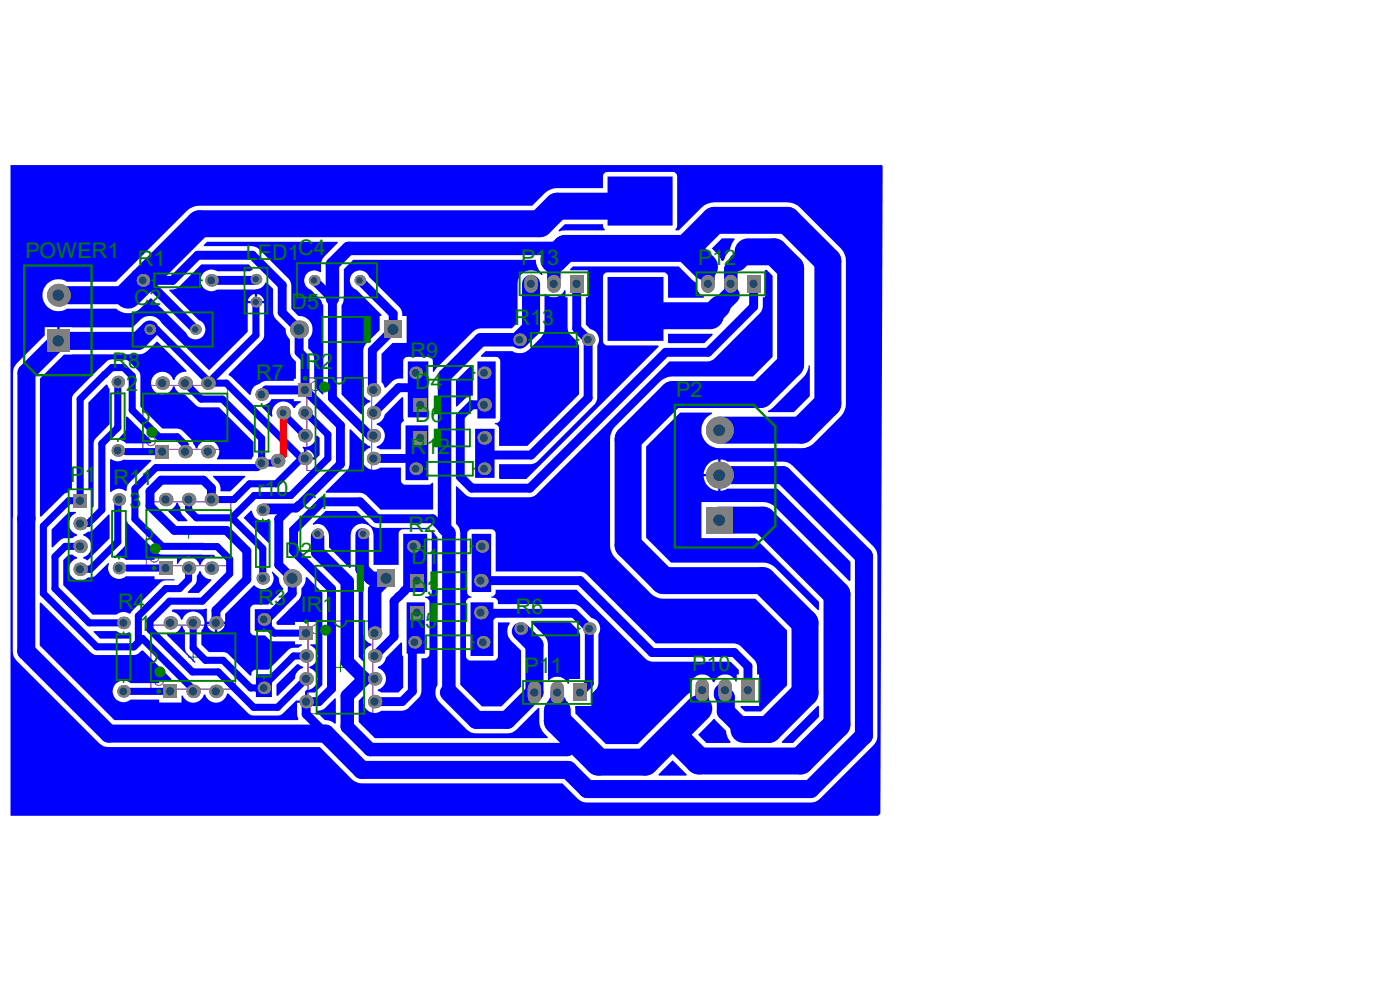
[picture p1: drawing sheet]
<svg xmlns="http://www.w3.org/2000/svg" width="297mm" height="210mm" viewBox="0 0 297 210" stroke-linecap="round" stroke-linejoin="round" font-family="sans-serif">
<defs><g id="words">
<g font-size="4.6" fill="#008000">
<text x="5.4" y="54.7">POWER1</text>
<text x="29.3" y="56.4">R1</text>
<text x="52.2" y="55.2">LED1C4</text>
<text x="110.5" y="56.1">P13</text>
<text x="148.1" y="56.1">P12</text>
<text x="28.4" y="64.6">C2</text>
<text x="61.8" y="65.6">D5</text>
<text x="109.2" y="69">R13</text>
<text x="87.1" y="76">R9</text>
<text x="23.8" y="78">R8</text>
<text x="26.8" y="83">2</text>
<text x="54.4" y="80.7">R7</text>
<text x="63.5" y="78.3">IR2</text>
<text x="88.1" y="82.4">D4</text>
<text x="88.1" y="89.5">D6</text>
<text x="143.4" y="84.2">P2</text>
<text x="87.1" y="96.4">R12</text>
<text x="14.9" y="102.2">P1</text>
<text x="24.1" y="103">R11</text>
<text x="27.5" y="107.7">3</text>
<text x="54.6" y="105.2">r10</text>
<text x="64.1" y="107.9">C1</text>
<text x="86.7" y="112.8">R2</text>
<text x="60.4" y="118.4">D2</text>
<text x="87.3" y="119.7">D1</text>
<text x="25.1" y="129.1">R4</text>
<text x="54.8" y="128.4">R3</text>
<text x="63.8" y="129.9">IR1</text>
<text x="87.3" y="126.5">D3</text>
<text x="109.4" y="130.3">R6</text>
<text x="29.4" y="133.9">1</text>
<text x="86.9" y="133.1">R5</text>
<text x="111.3" y="142.8">P11</text>
<text x="146.9" y="142.4">P10</text>
</g>
</g></defs>
<path d="M38.3 88.5h2M39.3 87.6v1.9M71 90h1.9M72 89v2M39 113.2h2M40 112.3v1.9M40 139.4h1.9M41 138.4v2M71.2 141.6h2M72.2 140.6v1.9" fill="none" stroke="#008000" stroke-width=".21"/>
<g fill="none" stroke="#800080" stroke-width=".21">
<path d="M30.3 81.8h17.9v13.5h-17.9zM65.1 80.2h13.8v19.6h-13.8zM67.8 81.9a.96 .96 0 0 1-1.4 .9 .96 .96 0 0 1-.2-1.6 .97 .97 0 0 1 1-.2 .97 .97 0 0 1 .6 .9M31 106.5h18v13.5h-18zM32 132.6h17.9v13.6h-17.9zM65.3 131.7h13.8v19.7h-13.8zM68 133.5a.96 .96 0 0 1-1.5 .8 .96 .96 0 0 1 .2-1.7 .97 .97 0 0 1 1.4 .9"/>
<circle cx="32" cy="93.6" r=".97"/>
<circle cx="32.7" cy="118.3" r=".97"/>
<circle cx="33.7" cy="144.4" r=".97"/>
</g>
<g fill="#00f">
<path d="M76.1 123.8l.2-.1 .9 .8-.1 9.8a2.37 2.37 0 0 0 1.7 2.3v.3a2.36 2.36 0 0 0-1.4 3.5l-.2 .1-1.1-1.2z" fill-rule="evenodd"/>
<path d="M19.9 133.9h4.8a2.28 2.28 0 0 0 2.7 .2l.2 .1v1.3h-6.4l-1.3-1.4z" fill-rule="evenodd"/>
<path d="M23.3 97.5l.3-.1a2.18 2.18 0 0 0 2.7 .1h5.8v.3l-4.7 4.6a1.75 1.75 0 0 0-.5 1.6l-.3 .2a2.23 2.23 0 0 0-3.1 .2l-.2-.1z" fill-rule="evenodd"/>
<path d="M58.7 145.2l4.3-4.3h.3l1 .5v.3a2.28 2.28 0 0 0-1.7 2.2l-3.7 3.7-.2-.1z" fill-rule="evenodd"/>
<path d="M55.5 86.1v-.1a2.37 2.37 0 0 0 2.1-1.3h4.7v.4h1.5v.2a2.42 2.42 0 0 0-1.3 1.3h-.2a2.42 2.42 0 0 0-3.1-1.3 2.42 2.42 0 0 0-1.4 3l-.2 .1-2.2-2.2z" fill-rule="evenodd"/>
<path d="M67.2 150.8a2.37 2.37 0 0 0 1.8-.6l2.1-2.1 .1 .1v5.2l-.2 .1a2.66 2.66 0 0 0-2.1-.7l-1.8-1.8z" fill-rule="evenodd"/>
<path d="M153.2 50.6h2.6l.1 .2a4.1 4.1 0 0 0-1 2.4 3.5 3.5 0 0 0-1.2 1.8l-.4 .4h-.2a5.5 5.5 0 0 0-2.1-2.7z" fill-rule="evenodd"/>
<path d="M14.6 108.6h1.5v.2a2.37 2.37 0 0 0-1.5 2.4 2.37 2.37 0 0 0 1.7 2.1v.3l-.9 .6a2.72 2.72 0 0 0-2.8 .5l-1.5 1.4h-.2v-3.8z" fill-rule="evenodd"/>
<path d="M26.7 88.4l.3-.1 5.1 5.1v.7h-5.4a2.22 2.22 0 0 0-1.5-.8l-.1-.3a3 3 0 0 0 1.6-2.3z" fill-rule="evenodd"/>
<path d="M42.3 121.2h.3a2.28 2.28 0 0 0 2.2 1.7l.1 .2-2.7 2.7h-2.3l-.1-.2 1.4-1.5a2.07 2.07 0 0 0 .6-1.9z" fill-rule="evenodd"/>
<path d="M35.5 134.5a2.35 2.35 0 0 0 2.9-1.7h.3l.5 1 .1 4.1 .5 .8 1.7 1.7-.1 .3-6-6.1z" fill-rule="evenodd"/>
<path d="M37.4 106.7h.3l.6 .9a1.88 1.88 0 0 0 .5 1.8l1 1-.1 .2h-1.9l-2.1-2.1 .1-.2a2.36 2.36 0 0 0 1.6-1.6z" fill-rule="evenodd"/>
<path d="M53.2 108.3l.3 .1a2.27 2.27 0 0 0 3.5 1.7h.2v5l-.2 .1-5.3-5.3z" fill-rule="evenodd"/>
<path d="M113 132h8l1.8 1.8 .3 .8v9.4h-2.4v1l-.2 .1a2.38 2.38 0 0 0-4-.8l-.3-.1v-7.4a2.64 2.64 0 0 0-.8-2l-2.5-2.6z" fill-rule="evenodd"/>
<path d="M151.3 152.6h.4l2.3 2.4a3.6 3.6 0 0 0 1 2.4l-.1 .2h-5l-1.8-1.7z" fill-rule="evenodd"/>
<path d="M165.8 157.4l7.7-7.7 .2 .1v2.3l-5.5 5.5h-2.3z" fill-rule="evenodd"/>
<path d="M171.6 77.5h.2v6.5l-3.4 3.4h-5.5v-.2l1.2-.8 6.3-6.4a4 4 0 0 0 1.2-2.5z" fill-rule="evenodd"/>
<path d="M142.7 161.3l3 3-.1 .2h-5.8l-.1-.2z" fill-rule="evenodd"/>
<path d="M17.7 113.3l.9-.5a1.54 1.54 0 0 0 1.3-.5l3.1-3.2 .2 .1v5l-4.7 4.7-.8-.4v-.3a2.36 2.36 0 0 0 1.7-2.3 2.36 2.36 0 0 0-1.7-2.3z" fill-rule="evenodd"/>
<path d="M45.2 100.9h6.8v.3l-3.1 3h-2.1a3.2 3.2 0 0 0-1.6-3.1z" fill-rule="evenodd"/>
<path d="M141.7 70.8h9.4l.1 .2-1.8 1.8h-7.6l-.1-.2z" fill-rule="evenodd"/>
<path d="M118.5 48.9l1.3-1.3h8.1a.94 .94 0 0 0 .4 1v.3h-8.4l-1.3 .2z" fill-rule="evenodd"/>
<path d="M22.5 81.6l.3 .1 .4 .8v7.5l-2.8 2.9-.5 .8v13.7l-.3 .3-.2-.1v-3.8h-.7v-18.4z" fill-rule="evenodd"/>
<path d="M85.1 136.3h.2v2.4l.2 .6v6.6l-1 1h-3.6l-.7-.3v-.3a2.36 2.36 0 0 0 1.7-2.3 2.36 2.36 0 0 0-1.7-2.3v-.3a2.33 2.33 0 0 0 1.7-1.9z" fill-rule="evenodd"/>
<path d="M36.7 129.3h6.2l.8-.2 .2 .1v2.7h3.9v-1.7l6-6h.2a2.3 2.3 0 0 0 3.2 .3 2.3 2.3 0 0 0 .4-3.1l.2-.2 1.3 1.5a2.69 2.69 0 0 0 1 2.1v.3l-3.2 3.2h-2.8a.99 .99 0 0 0-1 .9v4.6a.99 .99 0 0 0 1 1h2.1a2.44 2.44 0 0 0 2 1.3h4.4v.6h1.4l.1 .2-.8 .5a2.28 2.28 0 0 0-2.2 .5l-4.1 4.2h-2.7a1.02 1.02 0 0 0-1 1.2l-.2 .1-4.9-4.8-.9-.3h-3l-1.6-1.6v-2.9a2.39 2.39 0 0 0-.5-3.7 2.39 2.39 0 0 0-3.5 1.4h-.3a2.34 2.34 0 0 0-1.9-1.7l-.1-.2zM46.1 132.4v1.6a1.85 1.85 0 0 0 1.6-1.6zM43.9 132.4a1.85 1.85 0 0 0 1.7 1.6v-1.6z" fill-rule="evenodd"/>
<path d="M85.3 84.2l.2 .1v4.2l.2 .6-.6 .7v.4v5.1h-4.5l-.7-.3v-.3a2.36 2.36 0 0 0 1.8-2.3 2.36 2.36 0 0 0-1.8-2.3v-.3a2.35 2.35 0 0 0 1.7-1.8z" fill-rule="evenodd"/>
<path d="M64.3 94.7a2.3 2.3 0 0 0 2.8-2.2l.2-.1 .5 .5v3.6l-1 1h-2.1v-.2h-.2v-2l-.3-.3zM65 95.4v1.6h1.6a1.86 1.86 0 0 0-1.6-1.6z" fill-rule="evenodd"/>
<path d="M121.5 56.5h22.5l2.8 2.8 1 .7a2.54 2.54 0 0 0 1.6 2.9l-.1 .3h-7.6v-4.4a.99 .99 0 0 0-.9-1h-11.9a.99 .99 0 0 0-1 1v13.5a.99 .99 0 0 0 1 1h10.7l.1 .2-28.1 28.1h-5.6l-.1-.2v-2.9h6.8l.9-.3 12.8-12.8 .3-1v-11.1a2.29 2.29 0 0 0-1.4-3.5l-1-.9v-5.8h.4v-5.8h-3.7l-.1-.2z" fill-rule="evenodd"/>
<path d="M102 75.5l1-1h5.7a2.95 2.95 0 0 0 3.6-.4l2.4-2.4a2.64 2.64 0 0 0 .8-2.1v-7.2l.3-.1a2.42 2.42 0 0 0 3.9-.7h.3v1.5h.4v6.5a4 4 0 0 0 2.1 3l.3 .7v10.3l-10.9 11h-6v-3.6a1 1 0 0 0-.9-1v-.2a.95 .95 0 0 0 1.1-1v-12.1a.99 .99 0 0 0-.9-1h-3.1z" fill-rule="evenodd"/>
<path d="M100.1 77.4l.2 .1v6.4a2.31 2.31 0 0 0-1.6 .6l-1.8 1.8-.2-.1v-5.5z" fill-rule="evenodd"/>
<path d="M43.2 52l.7-.7h27.7l.1 .2-2.9 2.9a3.6 3.6 0 0 0-.7 3.3l-.2 .1a2.1 2.1 0 0 0-3.1 .6 2.1 2.1 0 0 0 1.1 3l2.2 2.3 .5 1.1v18.8l-.2 .1-1.3-1.3v-2h-.5v-4.5a2.78 2.78 0 0 0-1.2-2v-1.9a2.86 2.86 0 0 0 .7-3.2 2.86 2.86 0 0 0-2.8-1.8l-1.5-1.5v-5l-.3-1-7-7-1-.3h-10.2z" fill-rule="evenodd"/>
<path d="M26.7 110.6l.2-.1 .5 .8 5.8 5.8 .8 .5 11.3 .1 .3 .3-.1 .2a2.39 2.39 0 0 0-2.9 1.6h-.3a2.37 2.37 0 0 0-2.2-1.7 2.37 2.37 0 0 0-2.3 1.5h-.3v-1.5h-4.7v.7h-6a2.22 2.22 0 0 0-2.5-.4l-.1-.2 2-2.1 .5-.7z" fill-rule="evenodd"/>
<path d="M105.2 125.1h17.1l15.1 15 .9 .3h16.7l1.7 1.7v1h-.4v1.4l-.2 .1a2.44 2.44 0 0 0-2.4-1.5 2.44 2.44 0 0 0-2.2 1.6l-.3-.1a2.4 2.4 0 0 0-2.6-1.5 2.4 2.4 0 0 0-2 2.4v1.4l-1.1 .7-10.2 10.3h-6.7l-6.5-6.5-.1-1.4 .1-.2h3.3v-2.6a3.1 3.1 0 0 0 1.6-2.2v-10.4a2.29 2.29 0 0 0-1.5-3.5l-2.4-2.4-.4-.3-.9-.2h-16.2a1.13 1.13 0 0 0-1.4-1.4v-.2a1.1 1.1 0 0 0 1-1.5z" fill-rule="evenodd"/>
<path d="M8.4 127.9l.3-.1 11 10.9 .8 .3h7.9a2.24 2.24 0 0 0 1.7-1h.2l6.1 6-.1 .3h-2.5v.6h-6.1a2.31 2.31 0 0 0-3.2 .2 2.31 2.31 0 0 0 0 3.2 2.31 2.31 0 0 0 3.2 .1h6.1v.6h4.7v-1.4l.2-.1a2.37 2.37 0 0 0 2.4 1.6 2.37 2.37 0 0 0 2.2-1.8h.2a2.36 2.36 0 0 0 2.4 1.8 2.36 2.36 0 0 0 2.2-2h.3l4.2 4.2 .8 .4 5.5 .1 .9-.2 3-3h1.9v-1.9l.3-.3a2.37 2.37 0 0 0 2.3-2.1 2.37 2.37 0 0 0-1.7-2.6v-.3a2.37 2.37 0 0 0 1.8-2.1 2.37 2.37 0 0 0-1.6-2.4l.1-.2h1.4v-4.8h-4.7v.7h-3.7l-.2-.2v-.5l4.7-4.7a3.4 3.4 0 0 0 .6-2.5 2.72 2.72 0 0 0 .9-2.2l.2-.1 3.3 3.3v19.6l-1.6 1.6h-1.6v1.9h-.2v.3h-2v2.4l.3 1-.1 .3h-38.9l-15.9-15.9z" fill-rule="evenodd"/>
<path d="M13.4 118.8l1.2-1.2h.8l.9 .6v.3a2.39 2.39 0 0 0-1.4 3.5 2.39 2.39 0 0 0 3.7 .5 1.88 1.88 0 0 0 1.8-.5l2.6-2.6 .2 .2a2.28 2.28 0 0 0 .7 2.8 2.28 2.28 0 0 0 2.9-.2l6 .1v.6h4.2l.1 .2h-1.9l-.9 .3-6.8 6.8a2.24 2.24 0 0 0-2.8 .2h-5l-6.3-6.3z" fill-rule="evenodd"/>
<path d="M72.9 57.1l2-2h38.8a3.8 3.8 0 0 0 1.4 3v.2l-.3 .1a2.85 2.85 0 0 0-3.1-.9 2.85 2.85 0 0 0-1.9 2.7v8.2l-1.2 1.2h-6.6l-1.2 .4-8.2 8.1-.5 .8h-.3v-2.2a.99 .99 0 0 0-.9-1h-4.4a.99 .99 0 0 0-1 1v3.6a3.6 3.6 0 0 0-3.7 2l-.2-.1-.3-.7-.4-.5v-5.9l2.4-2.4h3v-5.7h-1a2.43 2.43 0 0 0-.5-1.8l-6.5-6.5a2.1 2.1 0 0 0-3.5-.7 2.1 2.1 0 0 0 .8 3.4l5.3 5.4-.1 .2h-.3v3l-2.9 2.9-.4 .9-.1 7.9a2.36 2.36 0 0 0 1.5 3.3v.3a2.29 2.29 0 0 0-1.7 2.5l-.3 .1-4.1-4.2v-18.9l.3-.8 .1-.6z" fill-rule="evenodd"/>
<path d="M74.2 91.2l.2-.1 2.7 2.7 .9 .7 .6 .2v.3a2.39 2.39 0 0 0-1.5 3.3 2.39 2.39 0 0 0 3.5 .9h4.5v2.7a.99 .99 0 0 0 .9 .9h4.9h.4l.3-.4h.3v5.6l-11.2 .1-3-3-.8-.5-7.7-.1-.1-.2 4.8-4.9 .3-.9z" fill-rule="evenodd"/>
<path d="M13.6 75.2h15.8a2.64 2.64 0 0 0 2-.9l1.9-1.9 6.3 6.3-.1 .2a2.28 2.28 0 0 0-2.5 1.7h-.3a2.4 2.4 0 0 0-3.7-1.3 2.4 2.4 0 0 0 0 3.9 2.4 2.4 0 0 0 3.7-1.2h.3a2.38 2.38 0 0 0 2.2 1.7l2.3 2.2 .7 .5h4.3l7.3 7.3v3l-.5 .8h-7.2l-.1-.2a2.38 2.38 0 0 0-.8-3.6 2.38 2.38 0 0 0-3.4 1.4h-.2l-.8-1.6-2.3-2.3-.9-.3h-3.2l-4.6-4.6v-6.5l-.3-.9-2.4-2.4-.8-.3h-2.6a3.4 3.4 0 0 0-2.5 1.9l-5.4 5.4-.5 .7v19.6h-.7v.7a1.54 1.54 0 0 0-1.2 .5l-4.7 4.6h-.2v-29.3z" fill-rule="evenodd"/>
<path d="M69.1 108.4h6.5l3 3 .4 .3 1 .3h11l.3 .2-.2 .2-.5-.1h-5.1a.99 .99 0 0 0-.9 .9v6.6h-5.3l-.1-6.3a2.42 2.42 0 0 0-2.4-2.4 2.42 2.42 0 0 0-2.4 2.4v6.9l-.2 .1-4.4-4.4v-2.4a2.47 2.47 0 0 0-3.3-2.3l-.2-.2z" fill-rule="evenodd"/>
<path d="M96.7 103.2h.2l2.2 2 1 .3h12.3l1-.3 28.6-28.5h8.2l1-.3 10-10a3.8 3.8 0 0 0 .6-3.3h.5v-5.8h.3l1.3 1.2v17.2l-4.2 4.2h-17a3.9 3.9 0 0 0-2.7 1.1l-9.5 9.4a3.9 3.9 0 0 0-1.1 2.7v22.6a3.9 3.9 0 0 0 1.1 2.7l7.5 7.5a3.9 3.9 0 0 0 2.8 1.1h19.4l6.8 6.7v11.7l-5.6 5.5h-3.4l-.9-.9 .1-.2h3.8v-6.7h-.4a3.5 3.5 0 0 0-.6-3.1l-2.9-2.9-.4-.3-.9-.3h-16.7l-14.7-14.7-.8-.5-18.4-.1v-8a.99 .99 0 0 0-1-.9h-4.1a.99 .99 0 0 0-1 .9v12.4a1 1 0 0 0 .9 1v.2a.95 .95 0 0 0-1.1 1v11.4a.99 .99 0 0 0 .9 .9h4.9a.99 .99 0 0 0 .9-.9v-7.2h2.5l.1 .2a2.94 2.94 0 0 0 .2 3.8l2.1 2v7.7l-4.1 4.2h-4.2l-4.6-4.6v-31.8a2.7 2.7 0 0 0-.9-2.4z" fill-rule="evenodd"/>
<path d="M91.4 112.8l.2-.2 1.2 1.4v31.4a2.95 2.95 0 0 0 .4 3.5l5.8 5.9a2.63 2.63 0 0 0 2 .8h6.6a2.64 2.64 0 0 0 2-.8l4.6-4.7 .3 .1a8.1 8.1 0 0 0 .5 4.9l1.2 1.3-.1 .2h-36.6l-3.4-3.4v-4.6l1.1-1.1 .2 .1a2.4 2.4 0 0 0 .5 3 2.4 2.4 0 0 0 3 .2l4.9-.1 .9-.5 2.1-2.2 .3-.4 .3-.9v-7.1a1.29 1.29 0 0 0 1.7-.5v-11.3a1 1 0 0 0-.9-1v-.2a1.05 1.05 0 0 0 1.4-1v-12.4z" fill-rule="evenodd"/>
<path d="M2.2 35h184.9l.2 .2-.5 137.4-.5 .5h-184.1zM10 60.2a3.4 3.4 0 0 0-.3 4.5 3.4 3.4 0 0 0 4.5 .8h10.5a3.8 3.8 0 0 0 5.2-.2l2.1-2.1 7.5 7.5a2.1 2.1 0 0 0 3.5 .7 2.1 2.1 0 0 0-.8-3.4l-6.3-6.4 .1-.2a2.52 2.52 0 0 0 2-.6l4.7-4.7h10l.9 .9v.3l-.6 .2h-6.9a2.32 2.32 0 0 0-3.6 2 2.32 2.32 0 0 0 3.6 1.9l8.5-.1a2.02 2.02 0 0 0 1.7-1.3l.3-.1 1.3 1.4v5l.3 1 2.4 2.6a2.68 2.68 0 0 0 .9 2.1v2.7a2.78 2.78 0 0 0 1.3 2v3.7h-.5v.4h-5.8l-1 .3-.4 .3a2.49 2.49 0 0 0-2 2.3l-.1 .1-3.8-3.7-.7-.5v-.2l7.3-7.4 .2-.9v-6.8h-3.4v6.1l-8.2 8.2-10-9.9a2.93 2.93 0 0 0-4.7-.8l-1.6 1.6-15.5-.1v2.9h-.4v-2.9h-2.7v1.8l-5.9 5.9a2.66 2.66 0 0 0-.8 2l-.1 59a2.63 2.63 0 0 0 .8 2.1l17.5 17.5a2.64 2.64 0 0 0 2.1 .8h44.8l6.8 6.9a3.5 3.5 0 0 0 2 .8h42.6l3.2 3.2a2.65 2.65 0 0 0 2.1 .9h47.3a2.66 2.66 0 0 0 2.1-.9l11.3-11.3a2.64 2.64 0 0 0 .8-2v-38.1a2.64 2.64 0 0 0-.8-2l-17.2-17.2a2.67 2.67 0 0 0-2-.9h-11.8l-1.4-.4v6.6l1-.2 .4-.2h10.6l15.5 15.5v4l-.2 .1-15.7-15.7a3.9 3.9 0 0 0-2.7-1.1h-13v7.7h11.4l13.5 13.5v1.7h-.2l-9-8.9a3.9 3.9 0 0 0-2.7-1.2h-19.4l-5.3-5.2v-19.4l7.2-7.2h6.7l.1 .3a3.8 3.8 0 0 0-2.2 4.3 3.8 3.8 0 0 0 3.7 3h17.4a3.9 3.9 0 0 0 2.7-1.1l5.6-5.7a3.9 3.9 0 0 0 1.2-2.7v-30.2a3.9 3.9 0 0 0-1.2-2.8l-8.6-8.6a3.9 3.9 0 0 0-2.7-1.1h-15.4a3.9 3.9 0 0 0-2.8 1.1l-4.8 4.9h-.7v-.3l.3-.4 .1-.3v-10.5a.99 .99 0 0 0-1-.9h-13.8a.99 .99 0 0 0-1 .9v2.5h-9.7a3.9 3.9 0 0 0-2.7 1.1l-2.6 2.6h-70.6a3.9 3.9 0 0 0-2.7 1.2l-15 15h-10.4a3.4 3.4 0 0 0-4.2 .4zM54.5 62.4v1.4h1.5a1.72 1.72 0 0 0-1.5-1.4zM53.1 62.9l-.3 .3-.2 .6h1.5v-1.4l-.7 .2zM150.2 98.4a3.4 3.4 0 0 0-.9 2.2h3.1v-3.1a3.2 3.2 0 0 0-2.2 .9zM149.3 101a3.3 3.3 0 0 0 3.1 3.1v-3.1z" fill-rule="evenodd"/>
</g>
<g fill="none" stroke="#00f" stroke-width="1.9">
<path d="M30.3 59.5h.7M54.3 59.2l-.2 .3M70.5 63.4v21.1M124.8 72.1v12.3M159.9 60.2v4.8M56.5 82.7h8.2M78.5 92.4h.7M84.6 82.2h1.9M86.7 97l-.2 .3M97.6 88.3v12.8M100.1 85.9h2.6M34.2 101.9l-2.4 2.3v3.2"/>
<path d="M37 112.5h11M55.8 108.2h5.3M59.1 110.1v9.7M62.3 112.5v4.4M45.8 129.5v2.6M62 122.7v3.2M70.3 124.9v21.2M85.8 125.4l-1.2 1.1M102.2 132.6v.5M125 133.3v11.7M158.7 141.3v5.1"/>
</g>
<g fill="none" stroke="#00f" stroke-width="1.5">
<path d="M22.2 79.4h.1M23.7 78h2.6l1.7 1.8v7.2M31.8 69.9h1.4M54.3 64.1v7M25 81v9.7M33.1 99.2l-4.5 4.5M37.6 92.7l1.7 1.7v1.4M42.7 84.7h4.5M44.1 80.8v.5h3.9M55.5 98.2l-1 1M55.5 93v5.2M58.9 97.7l-.5 .5h-2.9"/>
<path d="M64 97.3h.7M69.6 92.2v5.1M9.2 111.6v14.3M14.6 106.2h2.4M17 115.9h-3.1l-2.2 2.2v6.8M17 111.1h1.7M40 106v2.2l1.7 1.7h7.5M43.1 115.9l3 .1 2.6 2.6v3.1M44.9 106h4.7M54 105.1h7.7M29.4 130.7v5.5M30.2 135.4l-1.8 1.8h-7.9"/>
<path d="M31.8 131.7v1.9M36 127.5h6.9M40 120.5v2.4l-1.9 2M41 132.1v5.4M62.3 139.2h2.7M40.8 142.5h5.5M41 146.2v.5M43.6 140.1h3.7M55.5 145.9l-.6 .7"/>
</g>
<path d="M70.5 56.1v7.3M155 57.1v5.5M73.7 123.4v17M73.7 147.6v6.6" fill="none" stroke="#00f" stroke-width="2.9"/>
<path d="M31.8 69.9l-2.4 2.4M112.7 60.2v9.4" fill="none" stroke="#00f" stroke-width="3.8"/>
<circle cx="44.3" cy="99.2" r=".75" fill="#00f"/>
<g fill="none" stroke="#00f" stroke-width="1.9">
<path d="M44.9 59.5h9.2M66.6 59.5l3.9 3.9M76.3 59.5l7.1 7.1v3.3l-4.4 4.4v8.2M41.5 69.9l-10.5-10.4h5.6l5.3-5.4h11.6l6.4 6.4v5.8l3.6 3.6v4.8l1.2 1.2v6.8l7.5 7.5v8.3l-9.4 9.3h-6.7M122.3 60.2v9.4l2.5 2.5M159.9 65l-9.7 9.7h-9l-28.8 28.9h-12.3l-2.5-2.5M56.5 82.7l-1 1M70.5 84.5l8 7.9M79.2 97.3h7.3M84.6 82.2l-5.4 5.4M100.1 85.9l-2.5 2.4M124.8 84.4l-12.1 12.1h-9"/>
<path d="M31.8 107.4l5.2 5.1M34.2 101.9h9l1.7 1.7v2.4M48 112.5l4.4 4.4v6l-6.6 6.6M59.1 119.8l2.9 2.9M61.1 108.2l-2 1.9M62.3 112.5l6-6h8.1l3.6 3.5h11.8l3.4 3.5M62.3 116.9l8 8M62 125.9l-6.1 6.1M84.6 126.5l-1 1v7.5l-4.1 4.2M87.5 136.2v10.5l-2.2 2.1h-5.8M88.4 123.2h-.4l-2.2 2.2M102 123.2h21.1l15.2 15.2h17.5l2.9 2.9"/>
<path d="M102.2 132.6l2.6-2.5h17l3.2 3.2M70.3 146.1l-2.7 2.7h-2.6v2.7l4.1 4.1M125 145l-1.9 1.9"/>
</g>
<g fill="none" stroke="#00f" stroke-width="1.5">
<path d="M22.2 79.4l-5.2 5.3v21.5M23.7 78l-1.5 1.4M33.2 69.9l10.9 10.9M54.3 71.1l-10.2 10.2M25 90.7l-3.4 3.4v14.1l-2.9 2.9M26.7 95.8h7.7M28 87l5.7 5.7h3.9M33.1 99.2h21.4M39.3 81.3l3.4 3.4M44.1 95.7v.1M47.2 84.7l8.3 8.3M48 81.3l16 16-5.4 5.3h-5.7l-3.3 3.4"/>
<path d="M59.9 87.6l4.8 4.8M64.7 87.6h.3l4.6 4.6M69.6 97.3l-7.9 7.8M14.6 106.2l-5.4 5.4M25 106v8.9l-5.8 5.9h-2.2M28.6 103.7v6.4l5.8 5.8h8.7M54 105.1l-4.8 4.8 6.6 6.5v6.3M9.2 125.9l11.3 11.3M11.7 124.9l7.2 7.2h7.3M26.9 120.5h8.3M30.2 135.4l10.8 10.8M31.8 133.6l9 8.9"/>
<path d="M36 127.5l-4.2 4.2M38.1 124.9h-2.9l-5.8 5.8M41 137.5l2.6 2.6M48.7 121.7l-5.8 5.8M55.9 132l2.3 2.3h6.8M62.3 139.2l-6.8 6.7M26.4 146.7h9.7M46.3 142.5l7.5 7.6h5.1l6.1-6.1M47.3 140.1l5.9 5.8h2.8"/>
</g>
<path d="M117.5 55.1v5.1M119.9 52.7h-46l-3.4 3.4M150.2 56.6v3.6M156.5 55.6l-1.5 1.5M110.2 72.1h-8.2l-7.7 7.7v32.3l.9 .9v33.9M67.4 113.7v3.4l6.3 6.3M76.8 113.5v7.3l2 1.9h3.2l-2.5 2.5v9.1M73.7 140.4l3.6 3.6-3.6 3.6M73.7 154.2l4.8 4.8h41.9M118.2 146.9v2.2M149 146.4v3.9M153.8 146.4l-.5 .5" fill="none" stroke="#00f" stroke-width="2.9"/>
<path d="M158.7 53.4l-2.2 2.2M12.4 62.6h14.8M29.4 72.3h-17l-6.8 6.8v59l17.5 17.5h46l7.6 7.7h43.8l4.1 4.1h47.3l11.4-11.3v-38.1l-17.2-17.2h-13.5M112.7 69.6l-2.5 2.5M155 62.6l-2.4 2.4M110.5 133.9l2.9 2.9v10.1l-5.8 5.8h-6.6l-5.8-5.8M118.2 149.1v1.7M148.3 150.3h.7M153.3 146.9v.4l.7 .6v3l3.8 3.9" fill="none" stroke="#00f" stroke-width="3.8"/>
<path d="M134.9 43.7h-16.7l-3.7 3.8h-72.2l-15.1 15.1M145.6 52.7h-25.7l-2.4 2.4M145.6 52.7l6-6h15.4l8.6 8.7v30.2l-5.6 5.7h-17.4M145.6 52.7l3.9 3.9M158.7 53.4h5.5l3.5 3.5v20.4l-6.4 6.4h-18.6l-9.5 9.4v22.6l7.6 7.5h21l9 8.9v14.9l-7.8 7.8h-5.2M150.7 67h-14.3l-.2 .2M152.6 110.3h9.2l15.8 15.8v27.6l-7.8 7.7h-21.5l-4.4-4.3M148.3 150.3l-11.4 11.4h-9.9l-8.8-8.7v-2.2" fill="none" stroke="#00f" stroke-width="5.7"/>
<path d="M152.6 65l-1.9 2" fill="none" stroke="#00f" stroke-width="4.7"/>
<path d="M54.3 143h3.4v4.9h-3.4zM54.1 129.2h3.6v4.6h-3.6zM86.3 127.8h3.8v10.9h-3.8zM99.8 127.8h4.9v11.4h-4.9zM86 90.2h4.9v11.7h-4.9zM86.5 76.7h4.4v11.8h-4.4zM100.8 91h4.1v10.4h-4.1zM101.3 76.7h3.9v12.1h-3.9zM128.9 58.8h11.9v13.5h-11.9zM128.9 37.4h13.8v10.5h-13.8zM85.5 113.2h5.1v12.4h-5.1zM100.1 113.2h4.1v12.4h-4.1z" fill-rule="evenodd" fill="#00f"/>
<circle cx="31.8" cy="69.9" r="1.14" fill="#808080"/>
<circle cx="31.7" cy="69.9" r=".68" fill="#1f4769"/>
<path d="M33.7 119.1h2.9v2.9h-2.9z" fill-rule="evenodd" fill="#808080"/>
<circle cx="35.1" cy="120.5" r=".87" fill="#1f4769"/>
<path d="M87.7 84.4h2.9v2.9h-2.9z" fill-rule="evenodd" fill="#808080"/>
<circle cx="89.1" cy="85.9" r=".86" fill="#1f4769"/>
<circle cx="35.2" cy="106" r="1.43" fill="#808080"/>
<circle cx="35.1" cy="106" r=".87" fill="#1f4769"/>
<circle cx="39.3" cy="95.8" r="1.43" fill="#808080"/>
<circle cx="39.2" cy="95.8" r=".87" fill="#1f4769"/>
<circle cx="39.3" cy="81.3" r="1.43" fill="#808080"/>
<circle cx="39.2" cy="81.3" r=".87" fill="#1f4769"/>
<circle cx="54.3" cy="64.1" r="1.14" fill="#808080"/>
<circle cx="54.3" cy="64.1" r=".68" fill="#1f4769"/>
<circle cx="54.3" cy="59.2" r="1.14" fill="#808080"/>
<circle cx="54.3" cy="59.2" r=".68" fill="#1f4769"/>
<circle cx="66.6" cy="59.5" r="1.14" fill="#808080"/>
<circle cx="66.6" cy="59.5" r=".68" fill="#1f4769"/>
<path d="M112.7 59.7v1" fill="none" stroke="#808080" stroke-width="2.9"/>
<circle cx="112.6" cy="60.2" r=".87" fill="#1f4769"/>
<path d="M155 59.7v1" fill="none" stroke="#808080" stroke-width="2.9"/>
<circle cx="155" cy="60.2" r=".87" fill="#1f4769"/>
<path d="M87.7 91.4h2.9v3h-2.9z" fill-rule="evenodd" fill="#808080"/>
<circle cx="89.1" cy="92.9" r=".86" fill="#1f4769"/>
<circle cx="17" cy="120.8" r="1.43" fill="#808080"/>
<circle cx="17" cy="120.7" r=".87" fill="#1f4769"/>
<circle cx="26.2" cy="132.1" r="1.33" fill="#808080"/>
<circle cx="26.2" cy="132.1" r=".82" fill="#1f4769"/>
<circle cx="25.2" cy="120.5" r="1.33" fill="#808080"/>
<circle cx="25.2" cy="120.5" r=".82" fill="#1f4769"/>
<circle cx="41" cy="132.1" r="1.43" fill="#808080"/>
<circle cx="40.9" cy="132.1" r=".87" fill="#1f4769"/>
<circle cx="45.8" cy="132.1" r="1.43" fill="#808080"/>
<circle cx="45.8" cy="132.1" r=".87" fill="#1f4769"/>
<circle cx="40" cy="120.5" r="1.43" fill="#808080"/>
<circle cx="40" cy="120.5" r=".87" fill="#1f4769"/>
<circle cx="44.9" cy="120.5" r="1.43" fill="#808080"/>
<circle cx="44.8" cy="120.5" r=".87" fill="#1f4769"/>
<circle cx="41.5" cy="69.9" r="1.14" fill="#808080"/>
<circle cx="41.4" cy="69.9" r=".68" fill="#1f4769"/>
<circle cx="79.5" cy="144" r="1.43" fill="#808080"/>
<circle cx="79.4" cy="144" r=".87" fill="#1f4769"/>
<circle cx="77.1" cy="113.2" r="1.14" fill="#808080"/>
<circle cx="77" cy="113.2" r=".68" fill="#1f4769"/>
<circle cx="79.2" cy="97.3" r="1.43" fill="#808080"/>
<circle cx="79.2" cy="97.3" r=".87" fill="#1f4769"/>
<circle cx="88" cy="136.2" r="1.33" fill="#808080"/>
<circle cx="87.9" cy="136.2" r=".82" fill="#1f4769"/>
<circle cx="102.5" cy="136.2" r="1.33" fill="#808080"/>
<circle cx="102.4" cy="136.2" r=".82" fill="#1f4769"/>
<circle cx="102.7" cy="85.9" r="1.43" fill="#808080"/>
<circle cx="102.6" cy="85.9" r=".86" fill="#1f4769"/>
<circle cx="17" cy="111.1" r="1.43" fill="#808080"/>
<circle cx="17" cy="111.1" r=".87" fill="#1f4769"/>
<circle cx="17" cy="115.9" r="1.43" fill="#808080"/>
<circle cx="17" cy="115.9" r=".87" fill="#1f4769"/>
<path d="M15.5 104.8h3v2.9h-3z" fill-rule="evenodd" fill="#808080"/>
<circle cx="17" cy="106.2" r=".87" fill="#1f4769"/>
<path d="M10 69.9h4.8v4.8h-4.8z" fill-rule="evenodd" fill="#808080"/>
<circle cx="12.4" cy="72.3" r="1.21" fill="#1f4769"/>
<circle cx="26.2" cy="146.7" r="1.33" fill="#808080"/>
<circle cx="26.2" cy="146.7" r=".82" fill="#1f4769"/>
<circle cx="25.2" cy="106" r="1.33" fill="#808080"/>
<circle cx="25.2" cy="106" r=".82" fill="#1f4769"/>
<circle cx="25" cy="95.6" r="1.33" fill="#808080"/>
<circle cx="24.9" cy="95.6" r=".82" fill="#1f4769"/>
<circle cx="25" cy="81" r="1.33" fill="#808080"/>
<circle cx="24.9" cy="81" r=".82" fill="#1f4769"/>
<circle cx="30.3" cy="59.5" r="1.33" fill="#808080"/>
<circle cx="30.3" cy="59.5" r=".82" fill="#1f4769"/>
<circle cx="41" cy="146.7" r="1.43" fill="#808080"/>
<circle cx="40.9" cy="146.7" r=".87" fill="#1f4769"/>
<circle cx="45.8" cy="146.7" r="1.43" fill="#808080"/>
<circle cx="45.8" cy="146.7" r=".87" fill="#1f4769"/>
<circle cx="40" cy="106" r="1.43" fill="#808080"/>
<circle cx="40" cy="106" r=".87" fill="#1f4769"/>
<circle cx="44.9" cy="106" r="1.43" fill="#808080"/>
<circle cx="44.8" cy="106" r=".87" fill="#1f4769"/>
<circle cx="44.1" cy="95.8" r="1.43" fill="#808080"/>
<circle cx="44.1" cy="95.8" r=".87" fill="#1f4769"/>
<circle cx="44.1" cy="81.3" r="1.43" fill="#808080"/>
<circle cx="44.1" cy="81.3" r=".87" fill="#1f4769"/>
<circle cx="44.9" cy="59.5" r="1.33" fill="#808080"/>
<circle cx="44.8" cy="59.5" r=".82" fill="#1f4769"/>
<circle cx="56" cy="145.9" r="1.33" fill="#808080"/>
<circle cx="55.9" cy="145.9" r=".82" fill="#1f4769"/>
<circle cx="56" cy="131.4" r="1.33" fill="#808080"/>
<circle cx="55.9" cy="131.4" r=".82" fill="#1f4769"/>
<circle cx="55.8" cy="122.7" r="1.33" fill="#808080"/>
<circle cx="55.7" cy="122.7" r=".82" fill="#1f4769"/>
<circle cx="58.9" cy="97.7" r="1.45" fill="#808080"/>
<circle cx="58.8" cy="97.7" r=".73" fill="#1f4769"/>
<circle cx="55.5" cy="98.2" r="1.33" fill="#808080"/>
<circle cx="55.5" cy="98.2" r=".82" fill="#1f4769"/>
<circle cx="60.1" cy="87.6" r="1.45" fill="#808080"/>
<circle cx="60.1" cy="87.6" r=".73" fill="#1f4769"/>
<circle cx="55.5" cy="83.7" r="1.33" fill="#808080"/>
<circle cx="55.5" cy="83.7" r=".82" fill="#1f4769"/>
<circle cx="63.5" cy="69.9" r="1.91" fill="#808080"/>
<circle cx="63.4" cy="69.9" r="1.16" fill="#1f4769"/>
<circle cx="79.5" cy="148.8" r="1.43" fill="#808080"/>
<circle cx="79.4" cy="148.8" r=".87" fill="#1f4769"/>
<circle cx="79.5" cy="134.3" r="1.43" fill="#808080"/>
<circle cx="79.4" cy="134.3" r=".87" fill="#1f4769"/>
<circle cx="79.2" cy="87.6" r="1.43" fill="#808080"/>
<circle cx="79.2" cy="87.6" r=".87" fill="#1f4769"/>
<circle cx="79.2" cy="82.7" r="1.43" fill="#808080"/>
<circle cx="79.2" cy="82.7" r=".87" fill="#1f4769"/>
<circle cx="76.3" cy="59.5" r="1.14" fill="#808080"/>
<circle cx="76.3" cy="59.5" r=".68" fill="#1f4769"/>
<path d="M87 128.5h2.8v2.9h-2.8z" fill-rule="evenodd" fill="#808080"/>
<circle cx="88.4" cy="129.9" r=".86" fill="#1f4769"/>
<circle cx="87.7" cy="115.9" r="1.33" fill="#808080"/>
<circle cx="87.7" cy="115.9" r=".82" fill="#1f4769"/>
<circle cx="88.2" cy="99.4" r="1.33" fill="#808080"/>
<circle cx="88.2" cy="99.4" r=".82" fill="#1f4769"/>
<circle cx="102" cy="130" r="1.43" fill="#808080"/>
<circle cx="101.9" cy="129.9" r=".86" fill="#1f4769"/>
<circle cx="110.5" cy="133.3" r="1.33" fill="#808080"/>
<circle cx="110.4" cy="133.3" r=".82" fill="#1f4769"/>
<circle cx="102.2" cy="115.9" r="1.33" fill="#808080"/>
<circle cx="102.2" cy="115.9" r=".82" fill="#1f4769"/>
<circle cx="102.7" cy="99.4" r="1.33" fill="#808080"/>
<circle cx="102.7" cy="99.4" r=".82" fill="#1f4769"/>
<circle cx="110.2" cy="72.1" r="1.33" fill="#808080"/>
<circle cx="110.2" cy="72.1" r=".82" fill="#1f4769"/>
<path d="M118.2 145.9v2" fill="none" stroke="#808080" stroke-width="2.9"/>
<circle cx="118.2" cy="146.9" r=".87" fill="#1f4769"/>
<path d="M121.6 145h2.9v3.8h-2.9z" fill-rule="evenodd" fill="#808080"/>
<circle cx="123" cy="146.9" r=".87" fill="#1f4769"/>
<circle cx="125" cy="133.3" r="1.33" fill="#808080"/>
<circle cx="125" cy="133.3" r=".82" fill="#1f4769"/>
<circle cx="124.8" cy="72.1" r="1.33" fill="#808080"/>
<circle cx="124.7" cy="72.1" r=".82" fill="#1f4769"/>
<path d="M117.5 59.7v1" fill="none" stroke="#808080" stroke-width="2.9"/>
<circle cx="117.5" cy="60.2" r=".87" fill="#1f4769"/>
<path d="M120.9 58.3h2.9v3.8h-2.9z" fill-rule="evenodd" fill="#808080"/>
<circle cx="122.3" cy="60.2" r=".87" fill="#1f4769"/>
<path d="M149 145.5v1.9" fill="none" stroke="#808080" stroke-width="2.9"/>
<circle cx="148.9" cy="146.4" r=".87" fill="#1f4769"/>
<path d="M153.8 145.5v1.9" fill="none" stroke="#808080" stroke-width="2.9"/>
<circle cx="153.8" cy="146.4" r=".87" fill="#1f4769"/>
<circle cx="152.6" cy="100.8" r="2.86" fill="#808080"/>
<circle cx="152.6" cy="100.8" r="1.25" fill="#1f4769"/>
<path d="M150.2 59.7v1" fill="none" stroke="#808080" stroke-width="2.9"/>
<circle cx="150.2" cy="60.2" r=".87" fill="#1f4769"/>
<circle cx="12.4" cy="62.6" r="2.42" fill="#808080"/>
<circle cx="12.4" cy="62.6" r="1.21" fill="#1f4769"/>
<circle cx="62" cy="122.7" r="1.91" fill="#808080"/>
<circle cx="61.9" cy="122.7" r="1.16" fill="#1f4769"/>
<circle cx="55.8" cy="108.2" r="1.33" fill="#808080"/>
<circle cx="55.7" cy="108.2" r=".82" fill="#1f4769"/>
<circle cx="79.5" cy="139.2" r="1.43" fill="#808080"/>
<circle cx="79.4" cy="139.2" r=".87" fill="#1f4769"/>
<circle cx="79.2" cy="92.4" r="1.43" fill="#808080"/>
<circle cx="79.2" cy="92.4" r=".87" fill="#1f4769"/>
<path d="M87 121.7h2.8v2.9h-2.8z" fill-rule="evenodd" fill="#808080"/>
<circle cx="88.4" cy="123.2" r=".86" fill="#1f4769"/>
<circle cx="88.2" cy="79.1" r="1.33" fill="#808080"/>
<circle cx="88.2" cy="79.1" r=".82" fill="#1f4769"/>
<circle cx="102" cy="123.2" r="1.43" fill="#808080"/>
<circle cx="101.9" cy="123.2" r=".86" fill="#1f4769"/>
<circle cx="102.7" cy="92.9" r="1.43" fill="#808080"/>
<circle cx="102.6" cy="92.9" r=".86" fill="#1f4769"/>
<circle cx="102.7" cy="79.1" r="1.33" fill="#808080"/>
<circle cx="102.7" cy="79.1" r=".82" fill="#1f4769"/>
<path d="M149.8 107.5h5.7v5.7h-5.7z" fill-rule="evenodd" fill="#808080"/>
<circle cx="152.6" cy="110.3" r="1.25" fill="#1f4769"/>
<circle cx="152.6" cy="91.3" r="2.86" fill="#808080"/>
<circle cx="152.6" cy="91.3" r="1.25" fill="#1f4769"/>
<circle cx="65" cy="144" r="1.43" fill="#808080"/>
<circle cx="64.9" cy="144" r=".87" fill="#1f4769"/>
<circle cx="36.1" cy="132.1" r="1.43" fill="#808080"/>
<circle cx="36.1" cy="132.1" r=".87" fill="#1f4769"/>
<circle cx="67.4" cy="113.2" r="1.14" fill="#808080"/>
<circle cx="67.3" cy="113.2" r=".68" fill="#1f4769"/>
<circle cx="64.7" cy="97.3" r="1.43" fill="#808080"/>
<circle cx="64.7" cy="97.3" r=".87" fill="#1f4769"/>
<path d="M34.7 145.2h2.9v2.9h-2.9z" fill-rule="evenodd" fill="#808080"/>
<circle cx="36.1" cy="146.7" r=".87" fill="#1f4769"/>
<circle cx="65" cy="148.8" r="1.43" fill="#808080"/>
<circle cx="64.9" cy="148.8" r=".87" fill="#1f4769"/>
<path d="M63.5 132.9h2.9v2.9h-2.9z" fill-rule="evenodd" fill="#808080"/>
<circle cx="64.9" cy="134.3" r=".87" fill="#1f4769"/>
<path d="M33 94.4h2.9v2.9h-2.9z" fill-rule="evenodd" fill="#808080"/>
<circle cx="34.4" cy="95.8" r=".87" fill="#1f4769"/>
<circle cx="64.7" cy="87.6" r="1.43" fill="#808080"/>
<circle cx="64.7" cy="87.6" r=".87" fill="#1f4769"/>
<path d="M63.3 81.3h2.9v2.9h-2.9z" fill-rule="evenodd" fill="#808080"/>
<circle cx="64.7" cy="82.7" r=".87" fill="#1f4769"/>
<circle cx="34.4" cy="81.3" r="1.43" fill="#808080"/>
<circle cx="34.4" cy="81.3" r=".87" fill="#1f4769"/>
<path d="M81.5 68h3.8v3.8h-3.8z" fill-rule="evenodd" fill="#808080"/>
<circle cx="83.4" cy="69.9" r="1.16" fill="#1f4769"/>
<path d="M113.4 145.9v2" fill="none" stroke="#808080" stroke-width="2.9"/>
<circle cx="113.3" cy="146.9" r=".87" fill="#1f4769"/>
<path d="M157.2 144h2.9v4.8h-2.9z" fill-rule="evenodd" fill="#808080"/>
<circle cx="158.6" cy="146.4" r=".87" fill="#1f4769"/>
<path d="M158.4 58.3h2.9v3.8h-2.9z" fill-rule="evenodd" fill="#808080"/>
<circle cx="159.8" cy="60.2" r=".87" fill="#1f4769"/>
<circle cx="65" cy="139.2" r="1.43" fill="#808080"/>
<circle cx="64.9" cy="139.2" r=".87" fill="#1f4769"/>
<path d="M80.1 120.8h3.7v3.8h-3.7z" fill-rule="evenodd" fill="#808080"/>
<circle cx="81.9" cy="122.7" r="1.16" fill="#1f4769"/>
<circle cx="64.7" cy="92.4" r="1.43" fill="#808080"/>
<circle cx="64.7" cy="92.4" r=".87" fill="#1f4769"/>
<path d="M60.1 87.6v8.9l-1.2 1.2" fill="none" stroke="#f00" stroke-width="1.5"/>
<circle cx="31.8" cy="69.9" r="1.14" fill="#808080"/>
<circle cx="31.7" cy="69.9" r=".68" fill="#1f4769"/>
<path d="M33.7 119.1h2.9v2.9h-2.9z" fill-rule="evenodd" fill="#808080"/>
<circle cx="35.1" cy="120.5" r=".87" fill="#1f4769"/>
<path d="M87.7 84.4h2.9v2.9h-2.9z" fill-rule="evenodd" fill="#808080"/>
<circle cx="89.1" cy="85.9" r=".86" fill="#1f4769"/>
<circle cx="35.2" cy="106" r="1.43" fill="#808080"/>
<circle cx="35.1" cy="106" r=".87" fill="#1f4769"/>
<circle cx="39.3" cy="95.8" r="1.43" fill="#808080"/>
<circle cx="39.2" cy="95.8" r=".87" fill="#1f4769"/>
<circle cx="39.3" cy="81.3" r="1.43" fill="#808080"/>
<circle cx="39.2" cy="81.3" r=".87" fill="#1f4769"/>
<circle cx="54.3" cy="64.1" r="1.14" fill="#808080"/>
<circle cx="54.3" cy="64.1" r=".68" fill="#1f4769"/>
<circle cx="54.3" cy="59.2" r="1.14" fill="#808080"/>
<circle cx="54.3" cy="59.2" r=".68" fill="#1f4769"/>
<circle cx="66.6" cy="59.5" r="1.14" fill="#808080"/>
<circle cx="66.6" cy="59.5" r=".68" fill="#1f4769"/>
<path d="M112.7 59.7v1" fill="none" stroke="#808080" stroke-width="2.9"/>
<circle cx="112.6" cy="60.2" r=".87" fill="#1f4769"/>
<path d="M155 59.7v1" fill="none" stroke="#808080" stroke-width="2.9"/>
<circle cx="155" cy="60.2" r=".87" fill="#1f4769"/>
<path d="M87.7 91.4h2.9v3h-2.9z" fill-rule="evenodd" fill="#808080"/>
<circle cx="89.1" cy="92.9" r=".86" fill="#1f4769"/>
<circle cx="17" cy="120.8" r="1.43" fill="#808080"/>
<circle cx="17" cy="120.7" r=".87" fill="#1f4769"/>
<circle cx="26.2" cy="132.1" r="1.33" fill="#808080"/>
<circle cx="26.2" cy="132.1" r=".82" fill="#1f4769"/>
<circle cx="25.2" cy="120.5" r="1.33" fill="#808080"/>
<circle cx="25.2" cy="120.5" r=".82" fill="#1f4769"/>
<circle cx="41" cy="132.1" r="1.43" fill="#808080"/>
<circle cx="40.9" cy="132.1" r=".87" fill="#1f4769"/>
<circle cx="45.8" cy="132.1" r="1.43" fill="#808080"/>
<circle cx="45.8" cy="132.1" r=".87" fill="#1f4769"/>
<circle cx="40" cy="120.5" r="1.43" fill="#808080"/>
<circle cx="40" cy="120.5" r=".87" fill="#1f4769"/>
<circle cx="44.9" cy="120.5" r="1.43" fill="#808080"/>
<circle cx="44.8" cy="120.5" r=".87" fill="#1f4769"/>
<circle cx="41.5" cy="69.9" r="1.14" fill="#808080"/>
<circle cx="41.4" cy="69.9" r=".68" fill="#1f4769"/>
<circle cx="79.5" cy="144" r="1.43" fill="#808080"/>
<circle cx="79.4" cy="144" r=".87" fill="#1f4769"/>
<circle cx="77.1" cy="113.2" r="1.14" fill="#808080"/>
<circle cx="77" cy="113.2" r=".68" fill="#1f4769"/>
<circle cx="79.2" cy="97.3" r="1.43" fill="#808080"/>
<circle cx="79.2" cy="97.3" r=".87" fill="#1f4769"/>
<circle cx="88" cy="136.2" r="1.33" fill="#808080"/>
<circle cx="87.9" cy="136.2" r=".82" fill="#1f4769"/>
<circle cx="102.5" cy="136.2" r="1.33" fill="#808080"/>
<circle cx="102.4" cy="136.2" r=".82" fill="#1f4769"/>
<circle cx="102.7" cy="85.9" r="1.43" fill="#808080"/>
<circle cx="102.6" cy="85.9" r=".86" fill="#1f4769"/>
<circle cx="17" cy="111.1" r="1.43" fill="#808080"/>
<circle cx="17" cy="111.1" r=".87" fill="#1f4769"/>
<circle cx="17" cy="115.9" r="1.43" fill="#808080"/>
<circle cx="17" cy="115.9" r=".87" fill="#1f4769"/>
<path d="M15.5 104.8h3v2.9h-3z" fill-rule="evenodd" fill="#808080"/>
<circle cx="17" cy="106.2" r=".87" fill="#1f4769"/>
<path d="M10 69.9h4.8v4.8h-4.8z" fill-rule="evenodd" fill="#808080"/>
<circle cx="12.4" cy="72.3" r="1.21" fill="#1f4769"/>
<circle cx="26.2" cy="146.7" r="1.33" fill="#808080"/>
<circle cx="26.2" cy="146.7" r=".82" fill="#1f4769"/>
<circle cx="25.2" cy="106" r="1.33" fill="#808080"/>
<circle cx="25.2" cy="106" r=".82" fill="#1f4769"/>
<circle cx="25" cy="95.6" r="1.33" fill="#808080"/>
<circle cx="24.9" cy="95.6" r=".82" fill="#1f4769"/>
<circle cx="25" cy="81" r="1.33" fill="#808080"/>
<circle cx="24.9" cy="81" r=".82" fill="#1f4769"/>
<circle cx="30.3" cy="59.5" r="1.33" fill="#808080"/>
<circle cx="30.3" cy="59.5" r=".82" fill="#1f4769"/>
<circle cx="41" cy="146.7" r="1.43" fill="#808080"/>
<circle cx="40.9" cy="146.7" r=".87" fill="#1f4769"/>
<circle cx="45.8" cy="146.7" r="1.43" fill="#808080"/>
<circle cx="45.8" cy="146.7" r=".87" fill="#1f4769"/>
<circle cx="40" cy="106" r="1.43" fill="#808080"/>
<circle cx="40" cy="106" r=".87" fill="#1f4769"/>
<circle cx="44.9" cy="106" r="1.43" fill="#808080"/>
<circle cx="44.8" cy="106" r=".87" fill="#1f4769"/>
<circle cx="44.1" cy="95.8" r="1.43" fill="#808080"/>
<circle cx="44.1" cy="95.8" r=".87" fill="#1f4769"/>
<circle cx="44.1" cy="81.3" r="1.43" fill="#808080"/>
<circle cx="44.1" cy="81.3" r=".87" fill="#1f4769"/>
<circle cx="44.9" cy="59.5" r="1.33" fill="#808080"/>
<circle cx="44.8" cy="59.5" r=".82" fill="#1f4769"/>
<circle cx="56" cy="145.9" r="1.33" fill="#808080"/>
<circle cx="55.9" cy="145.9" r=".82" fill="#1f4769"/>
<circle cx="56" cy="131.4" r="1.33" fill="#808080"/>
<circle cx="55.9" cy="131.4" r=".82" fill="#1f4769"/>
<circle cx="55.8" cy="122.7" r="1.33" fill="#808080"/>
<circle cx="55.7" cy="122.7" r=".82" fill="#1f4769"/>
<circle cx="58.9" cy="97.7" r="1.45" fill="#808080"/>
<circle cx="58.8" cy="97.7" r=".73" fill="#1f4769"/>
<circle cx="55.5" cy="98.2" r="1.33" fill="#808080"/>
<circle cx="55.5" cy="98.2" r=".82" fill="#1f4769"/>
<circle cx="60.1" cy="87.6" r="1.45" fill="#808080"/>
<circle cx="60.1" cy="87.6" r=".73" fill="#1f4769"/>
<circle cx="55.5" cy="83.7" r="1.33" fill="#808080"/>
<circle cx="55.5" cy="83.7" r=".82" fill="#1f4769"/>
<circle cx="63.5" cy="69.9" r="1.91" fill="#808080"/>
<circle cx="63.4" cy="69.9" r="1.16" fill="#1f4769"/>
<circle cx="79.5" cy="148.8" r="1.43" fill="#808080"/>
<circle cx="79.4" cy="148.8" r=".87" fill="#1f4769"/>
<circle cx="79.5" cy="134.3" r="1.43" fill="#808080"/>
<circle cx="79.4" cy="134.3" r=".87" fill="#1f4769"/>
<circle cx="79.2" cy="87.6" r="1.43" fill="#808080"/>
<circle cx="79.2" cy="87.6" r=".87" fill="#1f4769"/>
<circle cx="79.2" cy="82.7" r="1.43" fill="#808080"/>
<circle cx="79.2" cy="82.7" r=".87" fill="#1f4769"/>
<circle cx="76.3" cy="59.5" r="1.14" fill="#808080"/>
<circle cx="76.3" cy="59.5" r=".68" fill="#1f4769"/>
<path d="M87 128.5h2.8v2.9h-2.8z" fill-rule="evenodd" fill="#808080"/>
<circle cx="88.4" cy="129.9" r=".86" fill="#1f4769"/>
<circle cx="87.7" cy="115.9" r="1.33" fill="#808080"/>
<circle cx="87.7" cy="115.9" r=".82" fill="#1f4769"/>
<circle cx="88.2" cy="99.4" r="1.33" fill="#808080"/>
<circle cx="88.2" cy="99.4" r=".82" fill="#1f4769"/>
<circle cx="102" cy="130" r="1.43" fill="#808080"/>
<circle cx="101.9" cy="129.9" r=".86" fill="#1f4769"/>
<circle cx="110.5" cy="133.3" r="1.33" fill="#808080"/>
<circle cx="110.4" cy="133.3" r=".82" fill="#1f4769"/>
<circle cx="102.2" cy="115.9" r="1.33" fill="#808080"/>
<circle cx="102.2" cy="115.9" r=".82" fill="#1f4769"/>
<circle cx="102.7" cy="99.4" r="1.33" fill="#808080"/>
<circle cx="102.7" cy="99.4" r=".82" fill="#1f4769"/>
<circle cx="110.2" cy="72.1" r="1.33" fill="#808080"/>
<circle cx="110.2" cy="72.1" r=".82" fill="#1f4769"/>
<path d="M118.2 145.9v2" fill="none" stroke="#808080" stroke-width="2.9"/>
<circle cx="118.2" cy="146.9" r=".87" fill="#1f4769"/>
<path d="M121.6 145h2.9v3.8h-2.9z" fill-rule="evenodd" fill="#808080"/>
<circle cx="123" cy="146.9" r=".87" fill="#1f4769"/>
<circle cx="125" cy="133.3" r="1.33" fill="#808080"/>
<circle cx="125" cy="133.3" r=".82" fill="#1f4769"/>
<circle cx="124.8" cy="72.1" r="1.33" fill="#808080"/>
<circle cx="124.7" cy="72.1" r=".82" fill="#1f4769"/>
<path d="M117.5 59.7v1" fill="none" stroke="#808080" stroke-width="2.9"/>
<circle cx="117.5" cy="60.2" r=".87" fill="#1f4769"/>
<path d="M120.9 58.3h2.9v3.8h-2.9z" fill-rule="evenodd" fill="#808080"/>
<circle cx="122.3" cy="60.2" r=".87" fill="#1f4769"/>
<path d="M149 145.5v1.9" fill="none" stroke="#808080" stroke-width="2.9"/>
<circle cx="148.9" cy="146.4" r=".87" fill="#1f4769"/>
<path d="M153.8 145.5v1.9" fill="none" stroke="#808080" stroke-width="2.9"/>
<circle cx="153.8" cy="146.4" r=".87" fill="#1f4769"/>
<circle cx="152.6" cy="100.8" r="2.86" fill="#808080"/>
<circle cx="152.6" cy="100.8" r="1.25" fill="#1f4769"/>
<path d="M150.2 59.7v1" fill="none" stroke="#808080" stroke-width="2.9"/>
<circle cx="150.2" cy="60.2" r=".87" fill="#1f4769"/>
<circle cx="12.4" cy="62.6" r="2.42" fill="#808080"/>
<circle cx="12.4" cy="62.6" r="1.21" fill="#1f4769"/>
<circle cx="62" cy="122.7" r="1.91" fill="#808080"/>
<circle cx="61.9" cy="122.7" r="1.16" fill="#1f4769"/>
<circle cx="55.8" cy="108.2" r="1.33" fill="#808080"/>
<circle cx="55.7" cy="108.2" r=".82" fill="#1f4769"/>
<circle cx="79.5" cy="139.2" r="1.43" fill="#808080"/>
<circle cx="79.4" cy="139.2" r=".87" fill="#1f4769"/>
<circle cx="79.2" cy="92.4" r="1.43" fill="#808080"/>
<circle cx="79.2" cy="92.4" r=".87" fill="#1f4769"/>
<path d="M87 121.7h2.8v2.9h-2.8z" fill-rule="evenodd" fill="#808080"/>
<circle cx="88.4" cy="123.2" r=".86" fill="#1f4769"/>
<circle cx="88.2" cy="79.1" r="1.33" fill="#808080"/>
<circle cx="88.2" cy="79.1" r=".82" fill="#1f4769"/>
<circle cx="102" cy="123.2" r="1.43" fill="#808080"/>
<circle cx="101.9" cy="123.2" r=".86" fill="#1f4769"/>
<circle cx="102.7" cy="92.9" r="1.43" fill="#808080"/>
<circle cx="102.6" cy="92.9" r=".86" fill="#1f4769"/>
<circle cx="102.7" cy="79.1" r="1.33" fill="#808080"/>
<circle cx="102.7" cy="79.1" r=".82" fill="#1f4769"/>
<path d="M149.8 107.5h5.7v5.7h-5.7z" fill-rule="evenodd" fill="#808080"/>
<circle cx="152.6" cy="110.3" r="1.25" fill="#1f4769"/>
<circle cx="152.6" cy="91.3" r="2.86" fill="#808080"/>
<circle cx="152.6" cy="91.3" r="1.25" fill="#1f4769"/>
<circle cx="65" cy="144" r="1.43" fill="#808080"/>
<circle cx="64.9" cy="144" r=".87" fill="#1f4769"/>
<circle cx="36.1" cy="132.1" r="1.43" fill="#808080"/>
<circle cx="36.1" cy="132.1" r=".87" fill="#1f4769"/>
<circle cx="67.4" cy="113.2" r="1.14" fill="#808080"/>
<circle cx="67.3" cy="113.2" r=".68" fill="#1f4769"/>
<circle cx="64.7" cy="97.3" r="1.43" fill="#808080"/>
<circle cx="64.7" cy="97.3" r=".87" fill="#1f4769"/>
<path d="M34.7 145.2h2.9v2.9h-2.9z" fill-rule="evenodd" fill="#808080"/>
<circle cx="36.1" cy="146.7" r=".87" fill="#1f4769"/>
<circle cx="65" cy="148.8" r="1.43" fill="#808080"/>
<circle cx="64.9" cy="148.8" r=".87" fill="#1f4769"/>
<path d="M63.5 132.9h2.9v2.9h-2.9z" fill-rule="evenodd" fill="#808080"/>
<circle cx="64.9" cy="134.3" r=".87" fill="#1f4769"/>
<path d="M33 94.4h2.9v2.9h-2.9z" fill-rule="evenodd" fill="#808080"/>
<circle cx="34.4" cy="95.8" r=".87" fill="#1f4769"/>
<circle cx="64.7" cy="87.6" r="1.43" fill="#808080"/>
<circle cx="64.7" cy="87.6" r=".87" fill="#1f4769"/>
<path d="M63.3 81.3h2.9v2.9h-2.9z" fill-rule="evenodd" fill="#808080"/>
<circle cx="64.7" cy="82.7" r=".87" fill="#1f4769"/>
<circle cx="34.4" cy="81.3" r="1.43" fill="#808080"/>
<circle cx="34.4" cy="81.3" r=".87" fill="#1f4769"/>
<path d="M81.5 68h3.8v3.8h-3.8z" fill-rule="evenodd" fill="#808080"/>
<circle cx="83.4" cy="69.9" r="1.16" fill="#1f4769"/>
<path d="M113.4 145.9v2" fill="none" stroke="#808080" stroke-width="2.9"/>
<circle cx="113.3" cy="146.9" r=".87" fill="#1f4769"/>
<path d="M157.2 144h2.9v4.8h-2.9z" fill-rule="evenodd" fill="#808080"/>
<circle cx="158.6" cy="146.4" r=".87" fill="#1f4769"/>
<path d="M158.4 58.3h2.9v3.8h-2.9z" fill-rule="evenodd" fill="#808080"/>
<circle cx="159.8" cy="60.2" r=".87" fill="#1f4769"/>
<circle cx="65" cy="139.2" r="1.43" fill="#808080"/>
<circle cx="64.9" cy="139.2" r=".87" fill="#1f4769"/>
<path d="M80.1 120.8h3.7v3.8h-3.7z" fill-rule="evenodd" fill="#808080"/>
<circle cx="81.9" cy="122.7" r="1.16" fill="#1f4769"/>
<circle cx="64.7" cy="92.4" r="1.43" fill="#808080"/>
<circle cx="64.7" cy="92.4" r=".87" fill="#1f4769"/>
<g fill="none" stroke="#008000" stroke-width=".39">
<path d="M32.3 59.5h.4M32.7 58h9.7v2.9h-9.7zM42.4 59.5h.5M51.9 56.8h4.8v9.7h-4.8zM63 55.8h17v7.3h-17zM110.2 57.8h14.6v4.8h-14.6zM147.8 57.8h14.5v4.8h-14.5zM28.1 66.3h17v7.2h-17zM78.5 67.2h-10.1v5.4h10.1M90.2 79.1h.4M90.6 77.6h9.7v2.9h-9.7zM100.3 79.1h.4"/>
<path d="M112.2 72.1h.5M112.7 70.6h9.6v2.9h-9.6zM122.3 72.1h.5M23.5 83.5h2.9v9.6h-2.9zM25 83v.5M25 93.1v.5M30.3 87.3v-3.8h17.9v10.1h-17.9v-3.8M54.1 86.1h2.9v9.7h-2.9zM55.5 85.7v.4M55.5 95.8v.4M70.8 80.2h-3.9v19.6h10.1v-19.6h-3.8M90.2 99.4h.4"/>
<path d="M90.6 98h9.7v2.9h-9.7zM92.2 84.1h7.5v3.6h-7.5M92.2 91.1h7.5v3.6h-7.5M100.3 99.4h.4M14.6 103.8h4.8v19.4h-4.8zM23.8 108.4h2.9v9.7h-2.9zM25.2 108v.4M25.2 118.1v.4M31 112v-3.8h18v10.1h-18v-3.8M54.3 110.6h2.9v9.7h-2.9zM55.8 110.1v.5M63.7 109.6h17v7.3h-17z"/>
<path d="M89.7 115.9h.4M90.1 114.5h9.7v2.9h-9.7zM99.8 115.9h.5M24.8 134.6h2.9v9.6h-2.9zM26.2 134.1v.5M32 138.2v-3.8h17.9v10h-17.9v-3.8M54.5 133.8h2.9v9.7h-2.9zM55.8 120.3v.4M56 133.4v.4M71 131.7h-3.8v19.7h10.1v-19.7h-3.9M77 120h-10.1v5.4h10.1M89.9 136.2h.5"/>
<path d="M90.4 134.8h9.7v2.9h-9.7zM91.5 128.2h7.5v3.5h-7.5M91.5 121.4h7.5v3.6h-7.5M100.1 136.2h.4M112.5 133.3h.4M112.9 131.9h9.7v2.9h-9.7zM122.6 133.3h.4M26.2 144.2v.5M56 143.5v.4M111 144.5h14.5v4.8h-14.5zM146.6 144h14.5v4.8h-14.5z"/>
</g>
<path d="M5.1 56.3h14.3v23.3h-11.6l-2.7-2.7zM143.2 85.9h16.7l4.6 4.6v21l-4.6 4.6h-16.7z" fill="none" stroke="#008000" stroke-width=".48"/>
<path d="M77.2 67.2h1.5v5.4h-1.5zM92 84.1h1.6v3.6h-1.6zM92 91.1h1.6v3.6h-1.6zM91.3 128.2h1.6v3.5h-1.6zM75.7 120h1.5v5.4h-1.5zM91.3 121.4h1.6v3.6h-1.6z" fill-rule="evenodd" fill="#008000"/>
<path d="M31.8 95.6h.3v.4h-.3zM64.5 80.1h.4v.3h-.4zM32.5 120.3h.4v.4h-.4zM64.8 131.7h.3v.3h-.3zM33.5 146.5h.3v.3h-.3z" fill="none" stroke="#008000" stroke-width=".48"/>
<path d="M30.3 87.3a1.21 1.21 0 0 1 1.2 1.2 1.21 1.21 0 0 1-1.2 1.3M70.8 80.2a1.21 1.21 0 0 0 1.2 1.2 1.21 1.21 0 0 0 1.2-1.2M31 112a1.21 1.21 0 0 1 1.3 1.2 1.21 1.21 0 0 1-1.3 1.3M32 138.2a1.21 1.21 0 0 1 1.2 1.2 1.21 1.21 0 0 1-1.2 1.2M71 131.7a1.21 1.21 0 0 0 1.2 1.3 1.21 1.21 0 0 0 1.2-1.3" fill="none" stroke="#008000" stroke-width=".39"/>
<g fill="none" stroke="#008000" stroke-width="1.2">
<circle cx="32.2" cy="91.7" r=".58"/>
<circle cx="68.8" cy="82.1" r=".58"/>
<circle cx="32.9" cy="116.4" r=".58"/>
<circle cx="69.1" cy="133.7" r=".58"/>
<circle cx="33.9" cy="142.5" r=".58"/>
</g>
<use href="#words"/>
</svg>
